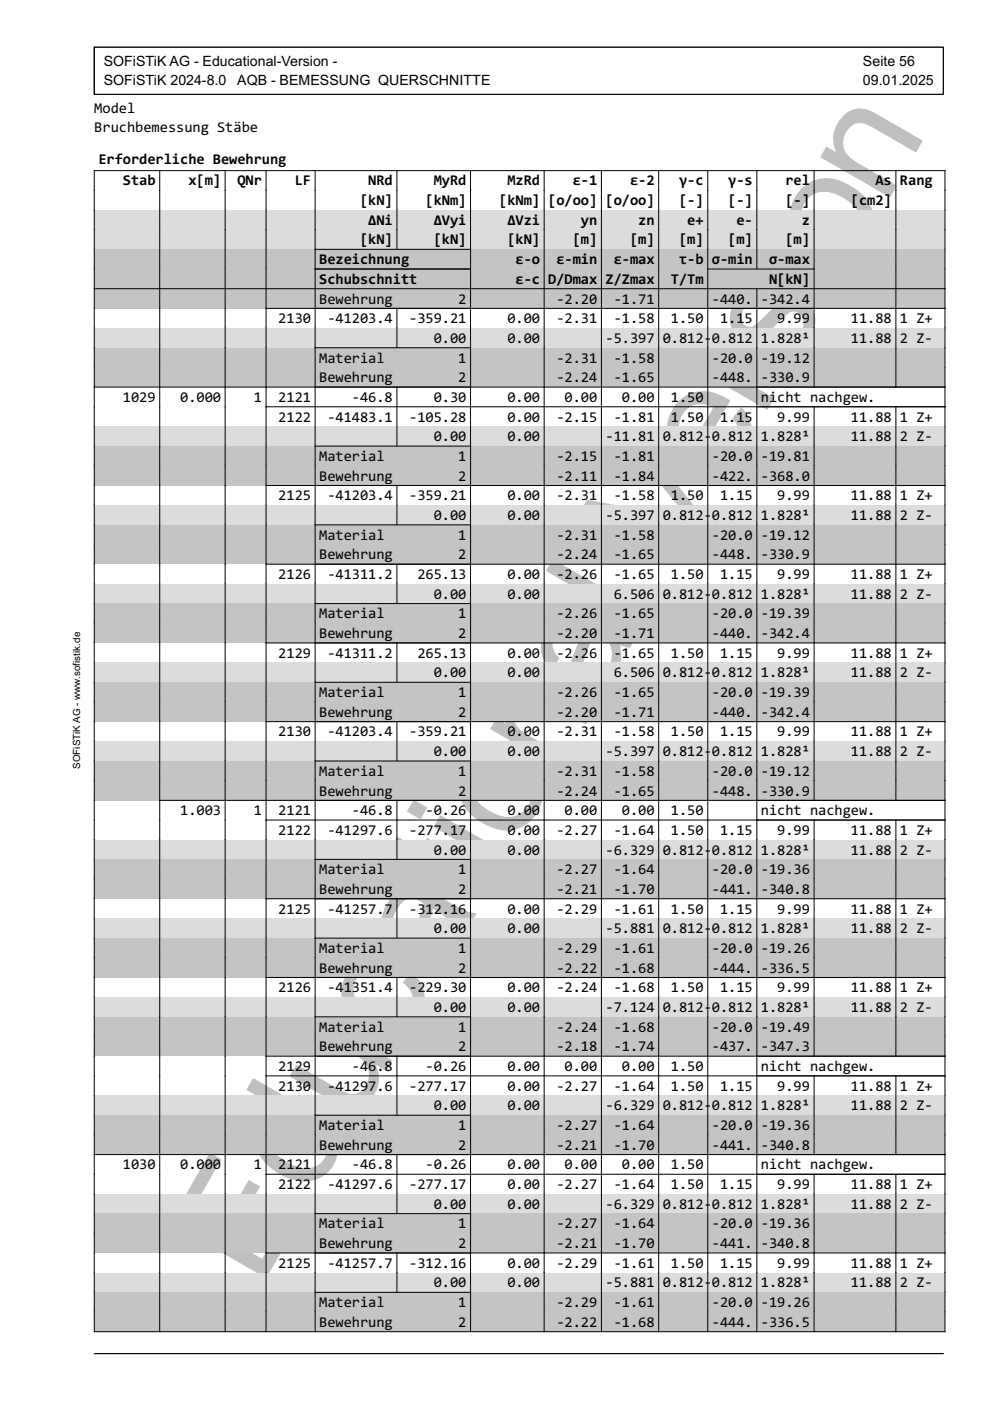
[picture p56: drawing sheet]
<svg xmlns="http://www.w3.org/2000/svg" width="210mm" height="297mm" viewBox="0 0 210 297" stroke-linecap="round" stroke-linejoin="round" font-family="sans-serif">
<defs><g id="words">
<text font-size="33" fill="#c0c0c0" x="55.1" y="273.3" transform="rotate(-60 55.1 273.3)">Educational Version</text>
<g font-size="3.2">
<text x="20" y="24">Model</text>
<text x="20" y="28">Bruchbemessung Stäbe</text>
<text x="20.9" y="34.7">Erforderliche Bewehrung</text>
<text x="26.1" y="39.3">Stab</text>
<text x="39.9" y="39.3">x[m]</text>
<text x="50.3" y="39.3">QNr</text>
<text x="62.5" y="39.3">LF</text>
<text x="78.1" y="39.3">NRd</text>
<text x="92" y="39.3">MyRd</text>
<text x="107.6" y="39.3">MzRd</text>
<text x="121.4" y="39.3">ε-1</text>
<text x="133.6" y="39.3">ε-2</text>
<text x="144" y="39.3">γ-c</text>
<text x="154.4" y="39.3">γ-s</text>
<text x="166.5" y="39.3">rel</text>
<text x="185.6" y="39.3">As</text>
<text x="190.8" y="39.3">Rang</text>
<text x="76.4" y="43.5">[kN]</text>
<text x="78.1" y="47.7">ΔNi</text>
<text x="90.2" y="43.5">[kNm]</text>
<text x="92" y="47.7">ΔVyi</text>
<text x="105.8" y="43.5">[kNm]</text>
<text x="107.6" y="47.7">ΔVzi</text>
<text x="116.2" y="43.5">[o/oo]</text>
<text x="123.2" y="47.7">yn</text>
<text x="128.4" y="43.5">[o/oo]</text>
<text x="135.3" y="47.7">zn</text>
<text x="144" y="43.5">[-]</text>
<text x="145.7" y="47.7">e+</text>
<text x="154.4" y="43.5">[-]</text>
<text x="156.1" y="47.7">e-</text>
<text x="166.5" y="43.5">[-]</text>
<text x="170" y="47.7">z</text>
<text x="180.4" y="43.5">[cm2]</text>
<text x="76.4" y="51.8">[kN]</text>
<text x="92" y="51.8">[kN]</text>
<text x="107.6" y="51.8">[kN]</text>
<text x="121.4" y="51.8">[m]</text>
<text x="133.6" y="51.8">[m]</text>
<text x="144" y="51.8">[m]</text>
<text x="154.4" y="51.8">[m]</text>
<text x="166.5" y="51.8">[m]</text>
<text x="67.7" y="56">Bezeichnung</text>
<text x="109.3" y="56">ε-o</text>
<text x="118" y="56">ε-min</text>
<text x="130.1" y="56">ε-max</text>
<text x="144" y="56">τ-b</text>
<text x="150.9" y="56">σ-min</text>
<text x="163.1" y="56">σ-max</text>
<text x="67.7" y="60.2">Schubschnitt</text>
<text x="67.7" y="64.4">Bewehrung</text>
<text x="97.2" y="64.4">2</text>
<text x="109.3" y="60.2">ε-c</text>
<text x="116.2" y="60.2">D/Dmax</text>
<text x="118" y="64.4">-2.20</text>
<text x="128.4" y="60.2">Z/Zmax</text>
<text x="130.1" y="64.4">-1.71</text>
<text x="142.3" y="60.2">T/Tm</text>
<text x="150.9" y="64.4">-440.</text>
<text x="161.3" y="64.4">-342.4</text>
<text x="163.1" y="60.2">N[kN]</text>
<text x="59" y="68.5">2130</text>
<text x="69.4" y="68.5">-41203.4</text>
<text x="86.8" y="68.5">-359.21</text>
<text x="107.6" y="68.5">0.00</text>
<text x="118" y="68.5">-2.31</text>
<text x="130.1" y="68.5">-1.58</text>
<text x="142.3" y="68.5">1.50</text>
<text x="152.7" y="68.5">1.15</text>
<text x="164.8" y="68.5">9.99</text>
<text x="180.4" y="68.5">11.88</text>
<text x="190.8" y="68.5">1 Z+</text>
<text x="67.7" y="76.9">Material</text>
<text x="92" y="72.7">0.00</text>
<text x="97.2" y="76.9">1</text>
<text x="107.6" y="72.7">0.00</text>
<text x="118" y="76.9">-2.31</text>
<text x="128.4" y="72.7">-5.397</text>
<text x="130.1" y="76.9">-1.58</text>
<text x="140.5" y="72.7">0.812-</text>
<text x="150.9" y="72.7">0.812</text>
<text x="150.9" y="76.9">-20.0</text>
<text x="161.3" y="72.7">1.828¹</text>
<text x="161.3" y="76.9">-19.12</text>
<text x="180.4" y="72.7">11.88</text>
<text x="190.8" y="72.7">2 Z-</text>
<text x="67.7" y="81">Bewehrung</text>
<text x="97.2" y="81">2</text>
<text x="118" y="81">-2.24</text>
<text x="130.1" y="81">-1.65</text>
<text x="150.9" y="81">-448.</text>
<text x="161.3" y="81">-330.9</text>
<text x="26.1" y="85.2">1029</text>
<text x="38.2" y="85.2">0.000</text>
<text x="53.8" y="85.2">1</text>
<text x="59" y="85.2">2121</text>
<text x="59" y="89.4">2122</text>
<text x="69.4" y="89.4">-41483.1</text>
<text x="74.6" y="85.2">-46.8</text>
<text x="86.8" y="89.4">-105.28</text>
<text x="92" y="85.2">0.30</text>
<text x="107.6" y="85.2">0.00</text>
<text x="107.6" y="89.4">0.00</text>
<text x="118" y="89.4">-2.15</text>
<text x="119.7" y="85.2">0.00</text>
<text x="130.1" y="89.4">-1.81</text>
<text x="131.9" y="85.2">0.00</text>
<text x="142.3" y="85.2">1.50</text>
<text x="142.3" y="89.4">1.50</text>
<text x="152.7" y="89.4">1.15</text>
<text x="161.3" y="85.2">nicht nachgew.</text>
<text x="164.8" y="89.4">9.99</text>
<text x="180.4" y="89.4">11.88</text>
<text x="190.8" y="89.4">1 Z+</text>
<text x="92" y="93.6">0.00</text>
<text x="107.6" y="93.6">0.00</text>
<text x="128.4" y="93.6">-11.81</text>
<text x="140.5" y="93.6">0.812-</text>
<text x="150.9" y="93.6">0.812</text>
<text x="161.3" y="93.6">1.828¹</text>
<text x="180.4" y="93.6">11.88</text>
<text x="190.8" y="93.6">2 Z-</text>
<text x="67.7" y="97.7">Material</text>
<text x="67.7" y="101.9">Bewehrung</text>
<text x="97.2" y="97.7">1</text>
<text x="97.2" y="101.9">2</text>
<text x="118" y="97.7">-2.15</text>
<text x="118" y="101.9">-2.11</text>
<text x="130.1" y="97.7">-1.81</text>
<text x="130.1" y="101.9">-1.84</text>
<text x="150.9" y="97.7">-20.0</text>
<text x="150.9" y="101.9">-422.</text>
<text x="161.3" y="97.7">-19.81</text>
<text x="161.3" y="101.9">-368.0</text>
<text x="59" y="106.1">2125</text>
<text x="69.4" y="106.1">-41203.4</text>
<text x="86.8" y="106.1">-359.21</text>
<text x="107.6" y="106.1">0.00</text>
<text x="118" y="106.1">-2.31</text>
<text x="130.1" y="106.1">-1.58</text>
<text x="142.3" y="106.1">1.50</text>
<text x="152.7" y="106.1">1.15</text>
<text x="164.8" y="106.1">9.99</text>
<text x="180.4" y="106.1">11.88</text>
<text x="190.8" y="106.1">1 Z+</text>
<text x="92" y="110.3">0.00</text>
<text x="107.6" y="110.3">0.00</text>
<text x="128.4" y="110.3">-5.397</text>
<text x="140.5" y="110.3">0.812-</text>
<text x="150.9" y="110.3">0.812</text>
<text x="161.3" y="110.3">1.828¹</text>
<text x="180.4" y="110.3">11.88</text>
<text x="190.8" y="110.3">2 Z-</text>
<text x="67.7" y="114.4">Material</text>
<text x="67.7" y="118.6">Bewehrung</text>
<text x="97.2" y="114.4">1</text>
<text x="97.2" y="118.6">2</text>
<text x="118" y="114.4">-2.31</text>
<text x="118" y="118.6">-2.24</text>
<text x="130.1" y="114.4">-1.58</text>
<text x="130.1" y="118.6">-1.65</text>
<text x="150.9" y="114.4">-20.0</text>
<text x="150.9" y="118.6">-448.</text>
<text x="161.3" y="114.4">-19.12</text>
<text x="161.3" y="118.6">-330.9</text>
<text x="59" y="122.8">2126</text>
<text x="69.4" y="122.8">-41311.2</text>
<text x="88.5" y="122.8">265.13</text>
<text x="107.6" y="122.8">0.00</text>
<text x="118" y="122.8">-2.26</text>
<text x="130.1" y="122.8">-1.65</text>
<text x="142.3" y="122.8">1.50</text>
<text x="152.7" y="122.8">1.15</text>
<text x="164.8" y="122.8">9.99</text>
<text x="180.4" y="122.8">11.88</text>
<text x="190.8" y="122.8">1 Z+</text>
<text x="67.7" y="131.1">Material</text>
<text x="92" y="126.9">0.00</text>
<text x="97.2" y="131.1">1</text>
<text x="107.6" y="126.9">0.00</text>
<text x="118" y="131.1">-2.26</text>
<text x="130.1" y="126.9">6.506</text>
<text x="130.1" y="131.1">-1.65</text>
<text x="140.5" y="126.9">0.812-</text>
<text x="150.9" y="126.9">0.812</text>
<text x="150.9" y="131.1">-20.0</text>
<text x="161.3" y="126.9">1.828¹</text>
<text x="161.3" y="131.1">-19.39</text>
<text x="180.4" y="126.9">11.88</text>
<text x="190.8" y="126.9">2 Z-</text>
<text x="67.7" y="135.3">Bewehrung</text>
<text x="97.2" y="135.3">2</text>
<text x="118" y="135.3">-2.20</text>
<text x="130.1" y="135.3">-1.71</text>
<text x="150.9" y="135.3">-440.</text>
<text x="161.3" y="135.3">-342.4</text>
<text x="59" y="139.5">2129</text>
<text x="69.4" y="139.5">-41311.2</text>
<text x="88.5" y="139.5">265.13</text>
<text x="92" y="143.6">0.00</text>
<text x="107.6" y="139.5">0.00</text>
<text x="107.6" y="143.6">0.00</text>
<text x="118" y="139.5">-2.26</text>
<text x="130.1" y="139.5">-1.65</text>
<text x="130.1" y="143.6">6.506</text>
<text x="140.5" y="143.6">0.812-</text>
<text x="142.3" y="139.5">1.50</text>
<text x="150.9" y="143.6">0.812</text>
<text x="152.7" y="139.5">1.15</text>
<text x="161.3" y="143.6">1.828¹</text>
<text x="164.8" y="139.5">9.99</text>
<text x="180.4" y="139.5">11.88</text>
<text x="180.4" y="143.6">11.88</text>
<text x="190.8" y="139.5">1 Z+</text>
<text x="190.8" y="143.6">2 Z-</text>
<text x="67.7" y="147.8">Material</text>
<text x="97.2" y="147.8">1</text>
<text x="118" y="147.8">-2.26</text>
<text x="130.1" y="147.8">-1.65</text>
<text x="150.9" y="147.8">-20.0</text>
<text x="161.3" y="147.8">-19.39</text>
<text x="67.7" y="152">Bewehrung</text>
<text x="97.2" y="152">2</text>
<text x="118" y="152">-2.20</text>
<text x="130.1" y="152">-1.71</text>
<text x="150.9" y="152">-440.</text>
<text x="161.3" y="152">-342.4</text>
<text x="59" y="156.1">2130</text>
<text x="69.4" y="156.1">-41203.4</text>
<text x="86.8" y="156.1">-359.21</text>
<text x="92" y="160.3">0.00</text>
<text x="107.6" y="156.1">0.00</text>
<text x="107.6" y="160.3">0.00</text>
<text x="118" y="156.1">-2.31</text>
<text x="128.4" y="160.3">-5.397</text>
<text x="130.1" y="156.1">-1.58</text>
<text x="140.5" y="160.3">0.812-</text>
<text x="142.3" y="156.1">1.50</text>
<text x="150.9" y="160.3">0.812</text>
<text x="152.7" y="156.1">1.15</text>
<text x="161.3" y="160.3">1.828¹</text>
<text x="164.8" y="156.1">9.99</text>
<text x="180.4" y="156.1">11.88</text>
<text x="180.4" y="160.3">11.88</text>
<text x="190.8" y="156.1">1 Z+</text>
<text x="190.8" y="160.3">2 Z-</text>
<text x="67.7" y="164.5">Material</text>
<text x="97.2" y="164.5">1</text>
<text x="118" y="164.5">-2.31</text>
<text x="130.1" y="164.5">-1.58</text>
<text x="150.9" y="164.5">-20.0</text>
<text x="161.3" y="164.5">-19.12</text>
<text x="38.2" y="172.8">1.003</text>
<text x="53.8" y="172.8">1</text>
<text x="59" y="172.8">2121</text>
<text x="67.7" y="168.7">Bewehrung</text>
<text x="74.6" y="172.8">-46.8</text>
<text x="90.2" y="172.8">-0.26</text>
<text x="97.2" y="168.7">2</text>
<text x="107.6" y="172.8">0.00</text>
<text x="118" y="168.7">-2.24</text>
<text x="119.7" y="172.8">0.00</text>
<text x="130.1" y="168.7">-1.65</text>
<text x="131.9" y="172.8">0.00</text>
<text x="142.3" y="172.8">1.50</text>
<text x="150.9" y="168.7">-448.</text>
<text x="161.3" y="168.7">-330.9</text>
<text x="161.3" y="172.8">nicht nachgew.</text>
<text x="59" y="177">2122</text>
<text x="69.4" y="177">-41297.6</text>
<text x="86.8" y="177">-277.17</text>
<text x="107.6" y="177">0.00</text>
<text x="118" y="177">-2.27</text>
<text x="130.1" y="177">-1.64</text>
<text x="142.3" y="177">1.50</text>
<text x="152.7" y="177">1.15</text>
<text x="164.8" y="177">9.99</text>
<text x="180.4" y="177">11.88</text>
<text x="190.8" y="177">1 Z+</text>
<text x="67.7" y="185.4">Material</text>
<text x="92" y="181.2">0.00</text>
<text x="97.2" y="185.4">1</text>
<text x="107.6" y="181.2">0.00</text>
<text x="118" y="185.4">-2.27</text>
<text x="128.4" y="181.2">-6.329</text>
<text x="130.1" y="185.4">-1.64</text>
<text x="140.5" y="181.2">0.812-</text>
<text x="150.9" y="181.2">0.812</text>
<text x="150.9" y="185.4">-20.0</text>
<text x="161.3" y="181.2">1.828¹</text>
<text x="161.3" y="185.4">-19.36</text>
<text x="180.4" y="181.2">11.88</text>
<text x="190.8" y="181.2">2 Z-</text>
<text x="67.7" y="189.5">Bewehrung</text>
<text x="97.2" y="189.5">2</text>
<text x="118" y="189.5">-2.21</text>
<text x="130.1" y="189.5">-1.70</text>
<text x="150.9" y="189.5">-441.</text>
<text x="161.3" y="189.5">-340.8</text>
<text x="59" y="193.7">2125</text>
<text x="69.4" y="193.7">-41257.7</text>
<text x="86.8" y="193.7">-312.16</text>
<text x="92" y="197.9">0.00</text>
<text x="107.6" y="193.7">0.00</text>
<text x="107.6" y="197.9">0.00</text>
<text x="118" y="193.7">-2.29</text>
<text x="128.4" y="197.9">-5.881</text>
<text x="130.1" y="193.7">-1.61</text>
<text x="140.5" y="197.9">0.812-</text>
<text x="142.3" y="193.7">1.50</text>
<text x="150.9" y="197.9">0.812</text>
<text x="152.7" y="193.7">1.15</text>
<text x="161.3" y="197.9">1.828¹</text>
<text x="164.8" y="193.7">9.99</text>
<text x="180.4" y="193.7">11.88</text>
<text x="180.4" y="197.9">11.88</text>
<text x="190.8" y="193.7">1 Z+</text>
<text x="190.8" y="197.9">2 Z-</text>
<text x="67.7" y="202">Material</text>
<text x="97.2" y="202">1</text>
<text x="118" y="202">-2.29</text>
<text x="130.1" y="202">-1.61</text>
<text x="150.9" y="202">-20.0</text>
<text x="161.3" y="202">-19.26</text>
<text x="67.7" y="206.2">Bewehrung</text>
<text x="97.2" y="206.2">2</text>
<text x="118" y="206.2">-2.22</text>
<text x="130.1" y="206.2">-1.68</text>
<text x="150.9" y="206.2">-444.</text>
<text x="161.3" y="206.2">-336.5</text>
<text x="59" y="210.4">2126</text>
<text x="69.4" y="210.4">-41351.4</text>
<text x="86.8" y="210.4">-229.30</text>
<text x="92" y="214.6">0.00</text>
<text x="107.6" y="210.4">0.00</text>
<text x="107.6" y="214.6">0.00</text>
<text x="118" y="210.4">-2.24</text>
<text x="128.4" y="214.6">-7.124</text>
<text x="130.1" y="210.4">-1.68</text>
<text x="140.5" y="214.6">0.812-</text>
<text x="142.3" y="210.4">1.50</text>
<text x="150.9" y="214.6">0.812</text>
<text x="152.7" y="210.4">1.15</text>
<text x="161.3" y="214.6">1.828¹</text>
<text x="164.8" y="210.4">9.99</text>
<text x="180.4" y="210.4">11.88</text>
<text x="180.4" y="214.6">11.88</text>
<text x="190.8" y="210.4">1 Z+</text>
<text x="190.8" y="214.6">2 Z-</text>
<text x="67.7" y="218.7">Material</text>
<text x="97.2" y="218.7">1</text>
<text x="118" y="218.7">-2.24</text>
<text x="130.1" y="218.7">-1.68</text>
<text x="150.9" y="218.7">-20.0</text>
<text x="161.3" y="218.7">-19.49</text>
<text x="59" y="227.1">2129</text>
<text x="67.7" y="222.9">Bewehrung</text>
<text x="74.6" y="227.1">-46.8</text>
<text x="90.2" y="227.1">-0.26</text>
<text x="97.2" y="222.9">2</text>
<text x="107.6" y="227.1">0.00</text>
<text x="118" y="222.9">-2.18</text>
<text x="119.7" y="227.1">0.00</text>
<text x="130.1" y="222.9">-1.74</text>
<text x="131.9" y="227.1">0.00</text>
<text x="142.3" y="227.1">1.50</text>
<text x="150.9" y="222.9">-437.</text>
<text x="161.3" y="222.9">-347.3</text>
<text x="161.3" y="227.1">nicht nachgew.</text>
<text x="59" y="231.2">2130</text>
<text x="69.4" y="231.2">-41297.6</text>
<text x="86.8" y="231.2">-277.17</text>
<text x="107.6" y="231.2">0.00</text>
<text x="118" y="231.2">-2.27</text>
<text x="130.1" y="231.2">-1.64</text>
<text x="142.3" y="231.2">1.50</text>
<text x="152.7" y="231.2">1.15</text>
<text x="164.8" y="231.2">9.99</text>
<text x="180.4" y="231.2">11.88</text>
<text x="190.8" y="231.2">1 Z+</text>
<text x="67.7" y="239.6">Material</text>
<text x="92" y="235.4">0.00</text>
<text x="97.2" y="239.6">1</text>
<text x="107.6" y="235.4">0.00</text>
<text x="118" y="239.6">-2.27</text>
<text x="128.4" y="235.4">-6.329</text>
<text x="130.1" y="239.6">-1.64</text>
<text x="140.5" y="235.4">0.812-</text>
<text x="150.9" y="235.4">0.812</text>
<text x="150.9" y="239.6">-20.0</text>
<text x="161.3" y="235.4">1.828¹</text>
<text x="161.3" y="239.6">-19.36</text>
<text x="180.4" y="235.4">11.88</text>
<text x="190.8" y="235.4">2 Z-</text>
<text x="67.7" y="243.8">Bewehrung</text>
<text x="97.2" y="243.8">2</text>
<text x="118" y="243.8">-2.21</text>
<text x="130.1" y="243.8">-1.70</text>
<text x="150.9" y="243.8">-441.</text>
<text x="161.3" y="243.8">-340.8</text>
<text x="26.1" y="247.9">1030</text>
<text x="38.2" y="247.9">0.000</text>
<text x="53.8" y="247.9">1</text>
<text x="59" y="247.9">2121</text>
<text x="74.6" y="247.9">-46.8</text>
<text x="90.2" y="247.9">-0.26</text>
<text x="107.6" y="247.9">0.00</text>
<text x="119.7" y="247.9">0.00</text>
<text x="131.9" y="247.9">0.00</text>
<text x="142.3" y="247.9">1.50</text>
<text x="161.3" y="247.9">nicht nachgew.</text>
<text x="59" y="252.1">2122</text>
<text x="69.4" y="252.1">-41297.6</text>
<text x="86.8" y="252.1">-277.17</text>
<text x="92" y="256.3">0.00</text>
<text x="107.6" y="252.1">0.00</text>
<text x="107.6" y="256.3">0.00</text>
<text x="118" y="252.1">-2.27</text>
<text x="128.4" y="256.3">-6.329</text>
<text x="130.1" y="252.1">-1.64</text>
<text x="140.5" y="256.3">0.812-</text>
<text x="142.3" y="252.1">1.50</text>
<text x="150.9" y="256.3">0.812</text>
<text x="152.7" y="252.1">1.15</text>
<text x="161.3" y="256.3">1.828¹</text>
<text x="164.8" y="252.1">9.99</text>
<text x="180.4" y="252.1">11.88</text>
<text x="180.4" y="256.3">11.88</text>
<text x="190.8" y="252.1">1 Z+</text>
<text x="190.8" y="256.3">2 Z-</text>
<text x="67.7" y="260.5">Material</text>
<text x="97.2" y="260.5">1</text>
<text x="118" y="260.5">-2.27</text>
<text x="130.1" y="260.5">-1.64</text>
<text x="150.9" y="260.5">-20.0</text>
<text x="161.3" y="260.5">-19.36</text>
<text x="59" y="268.8">2125</text>
<text x="67.7" y="264.6">Bewehrung</text>
<text x="69.4" y="268.8">-41257.7</text>
<text x="86.8" y="268.8">-312.16</text>
<text x="97.2" y="264.6">2</text>
<text x="107.6" y="268.8">0.00</text>
<text x="118" y="264.6">-2.21</text>
<text x="118" y="268.8">-2.29</text>
<text x="130.1" y="264.6">-1.70</text>
<text x="130.1" y="268.8">-1.61</text>
<text x="142.3" y="268.8">1.50</text>
<text x="150.9" y="264.6">-441.</text>
<text x="152.7" y="268.8">1.15</text>
<text x="161.3" y="264.6">-340.8</text>
<text x="164.8" y="268.8">9.99</text>
<text x="180.4" y="268.8">11.88</text>
<text x="190.8" y="268.8">1 Z+</text>
<text x="92" y="273">0.00</text>
<text x="107.6" y="273">0.00</text>
<text x="128.4" y="273">-5.881</text>
<text x="140.5" y="273">0.812-</text>
<text x="150.9" y="273">0.812</text>
<text x="161.3" y="273">1.828¹</text>
<text x="180.4" y="273">11.88</text>
<text x="190.8" y="273">2 Z-</text>
<text x="67.7" y="277.1">Material</text>
<text x="67.7" y="281.3">Bewehrung</text>
<text x="97.2" y="277.1">1</text>
<text x="97.2" y="281.3">2</text>
<text x="118" y="277.1">-2.29</text>
<text x="118" y="281.3">-2.22</text>
<text x="130.1" y="277.1">-1.61</text>
<text x="130.1" y="281.3">-1.68</text>
<text x="150.9" y="277.1">-20.0</text>
<text x="150.9" y="281.3">-444.</text>
<text x="161.3" y="277.1">-19.26</text>
<text x="161.3" y="281.3">-336.5</text>
</g>
<g font-size="3">
<text x="22" y="14">SOFiSTiK AG - Educational-Version -</text>
<text x="22" y="18">SOFiSTiK 2024-8.0</text>
<text x="50.3" y="18">AQB - BEMESSUNG QUERSCHNITTE</text>
<text x="183" y="14">Seite 56</text>
<text x="183" y="18">09.01.2025</text>
</g>
<text font-size="2.1" x="17" y="163" transform="rotate(-90 17 163)">SOFiSTiK AG - www.sofistik.de</text>
</g></defs>
<g fill="none" stroke="#000" stroke-width=".21">
<path d="M20 10h180v10h-180zM33.9 36.2v8.3M47.7 36.2v8.3M56.4 36.2v8.3M66.8 36.2v8.3M84.2 36.2v8.3M99.8 36.2v8.3M115.4 36.2v8.3M127.5 36.2v8.3M139.7 36.2v8.3M150.1 36.2v8.3M160.5 36.2v8.3"/>
<path d="M172.6 36.2v8.3M189.9 36.2v8.3M20 44.5v-8.3h180.4v8.3M20 287h180"/>
</g>
<path d="M20 44.5h180.4v4.2h-180.4z" fill="#dcdcdc"/>
<g fill="none" stroke="#000" stroke-width=".21">
<path d="M20 44.5v4.2M33.9 44.5v4.2M47.7 44.5v4.2M56.4 44.5v4.2M66.8 44.5v4.2M84.2 44.5v4.2M99.8 44.5v4.2M115.4 44.5v4.2M127.5 44.5v4.2M139.7 44.5v4.2M150.1 44.5v4.2M160.5 44.5v4.2"/>
<path d="M172.6 44.5v4.2M189.9 44.5v4.2M200.4 44.5v4.2"/>
</g>
<path d="M20 48.7h180.4v4.2h-180.4z" fill="#dcdcdc"/>
<g fill="none" stroke="#000" stroke-width=".21">
<path d="M20 48.7v4.2M33.9 48.7v4.2M47.7 48.7v4.2M56.4 48.7v4.2M66.8 48.7v4.2M84.2 48.7v4.2M99.8 48.7v4.2M115.4 48.7v4.2M127.5 48.7v4.2M139.7 48.7v4.2M150.1 48.7v4.2M160.5 48.7v4.2"/>
<path d="M172.6 48.7v4.2M189.9 48.7v4.2M200.4 48.7v4.2"/>
</g>
<path d="M20 52.9h180.4v4.1h-180.4z" fill="#c4c4c4"/>
<g fill="none" stroke="#000" stroke-width=".21">
<path d="M20 52.9v4.1M33.9 52.9v4.1M47.7 52.9v4.1M56.4 52.9v4.1M66.8 57v-4.1h33v4.1M115.4 52.9v4.1M127.5 52.9v4.1M139.7 52.9v4.1M150.1 52.9v4.1M160.5 52.9v4.1M172.6 52.9v4.1M189.9 52.9v4.1"/>
<path d="M200.4 52.9v4.1"/>
</g>
<path d="M20 57h180.4v4.2h-180.4z" fill="#c4c4c4"/>
<path d="M20 57v4.2M33.9 57v4.2M47.7 57v4.2M56.4 57v4.2M115.4 57v4.2M127.5 57v4.2M139.7 57v4.2M189.9 57v4.2M200.4 57v4.2M66.8 61.2v-4.2h33v4.2M150.1 61.2v-4.2h22.5v4.2" fill="none" stroke="#000" stroke-width=".21"/>
<path d="M20 61.2h180.4v4.2h-180.4z" fill="#c4c4c4"/>
<g fill="none" stroke="#000" stroke-width=".21">
<path d="M20 69.6v-8.4h180.4v8.4M33.9 61.2v8.4M47.7 61.2v8.4M56.4 61.2v8.4M56.4 65.4h144M66.8 61.2v8.4M84.2 65.4v4.2M99.8 61.2v8.4M115.4 61.2v8.4M127.5 61.2v8.4M139.7 61.2v8.4M150.1 61.2v8.4"/>
<path d="M160.5 61.2v8.4M172.6 61.2v8.4M189.9 61.2v8.4"/>
</g>
<path d="M20 69.6h180.4v4.1h-180.4z" fill="#dcdcdc"/>
<g fill="none" stroke="#000" stroke-width=".21">
<path d="M20 69.6v4.1M33.9 69.6v4.1M47.7 69.6v4.1M56.4 69.6v4.1M66.8 69.6v4.1M84.2 69.6v4.1M99.8 69.6v4.1M115.4 69.6v4.1M127.5 69.6v4.1M139.7 69.6v4.1M150.1 69.6v4.1M160.5 69.6v4.1"/>
<path d="M172.6 69.6v4.1M189.9 69.6v4.1M200.4 69.6v4.1"/>
</g>
<path d="M20 73.7h180.4v4.2h-180.4z" fill="#c4c4c4"/>
<g fill="none" stroke="#000" stroke-width=".21">
<path d="M20 73.7v4.2M33.9 73.7v4.2M47.7 73.7v4.2M56.4 73.7v4.2M66.8 77.9v-4.2h33v4.2M115.4 73.7v4.2M127.5 73.7v4.2M139.7 73.7v4.2M150.1 73.7v4.2M160.5 73.7v4.2M172.6 73.7v4.2M189.9 73.7v4.2"/>
<path d="M200.4 73.7v4.2"/>
</g>
<path d="M20 77.9h180.4v4.2h-180.4z" fill="#c4c4c4"/>
<g fill="none" stroke="#000" stroke-width=".21">
<path d="M20 77.9v12.5M33.9 77.9v12.5M47.7 77.9v12.5M56.4 77.9v12.5M66.8 77.9v12.5M99.8 77.9v12.5M115.4 77.9v12.5M127.5 77.9v12.5M139.7 77.9v12.5M150.1 77.9v12.5M160.5 77.9v12.5M172.6 77.9v4.2"/>
<path d="M189.9 77.9v4.2M200.4 77.9v12.5M20 82.1h180.4M56.4 86.2h144M84.2 82.1v8.3M172.6 86.2v4.2M189.9 86.2v4.2"/>
</g>
<path d="M20 90.4h180.4v4.2h-180.4z" fill="#dcdcdc"/>
<g fill="none" stroke="#000" stroke-width=".21">
<path d="M20 90.4v4.2M33.9 90.4v4.2M47.7 90.4v4.2M56.4 90.4v4.2M66.8 90.4v4.2M84.2 90.4v4.2M99.8 90.4v4.2M115.4 90.4v4.2M127.5 90.4v4.2M139.7 90.4v4.2M150.1 90.4v4.2M160.5 90.4v4.2"/>
<path d="M172.6 90.4v4.2M189.9 90.4v4.2M200.4 90.4v4.2"/>
</g>
<path d="M20 94.6h180.4v4.2h-180.4z" fill="#c4c4c4"/>
<g fill="none" stroke="#000" stroke-width=".21">
<path d="M20 94.6v4.2M33.9 94.6v4.2M47.7 94.6v4.2M56.4 94.6v4.2M66.8 98.8v-4.2h33v4.2M115.4 94.6v4.2M127.5 94.6v4.2M139.7 94.6v4.2M150.1 94.6v4.2M160.5 94.6v4.2M172.6 94.6v4.2M189.9 94.6v4.2"/>
<path d="M200.4 94.6v4.2"/>
</g>
<path d="M20 98.8h180.4v4.1h-180.4z" fill="#c4c4c4"/>
<g fill="none" stroke="#000" stroke-width=".21">
<path d="M20 98.8v8.3M33.9 98.8v8.3M47.7 98.8v8.3M56.4 98.8v8.3M66.8 98.8v8.3M99.8 98.8v8.3M115.4 98.8v8.3M127.5 98.8v8.3M139.7 98.8v8.3M150.1 98.8v8.3M160.5 98.8v8.3M172.6 98.8v8.3"/>
<path d="M189.9 98.8v8.3M200.4 98.8v8.3M56.4 102.9h144M84.2 102.9v4.2"/>
</g>
<path d="M20 107.1h180.4v4.2h-180.4z" fill="#dcdcdc"/>
<g fill="none" stroke="#000" stroke-width=".21">
<path d="M20 107.1v4.2M33.9 107.1v4.2M47.7 107.1v4.2M56.4 107.1v4.2M66.8 107.1v4.2M84.2 107.1v4.2M99.8 107.1v4.2M115.4 107.1v4.2M127.5 107.1v4.2M139.7 107.1v4.2M150.1 107.1v4.2M160.5 107.1v4.2"/>
<path d="M172.6 107.1v4.2M189.9 107.1v4.2M200.4 107.1v4.2"/>
</g>
<path d="M20 111.3h180.4v4.2h-180.4z" fill="#c4c4c4"/>
<g fill="none" stroke="#000" stroke-width=".21">
<path d="M20 111.3v4.2M33.9 111.3v4.2M47.7 111.3v4.2M56.4 111.3v4.2M66.8 115.5v-4.2h33v4.2M115.4 111.3v4.2M127.5 111.3v4.2M139.7 111.3v4.2M150.1 111.3v4.2M160.5 111.3v4.2M172.6 111.3v4.2M189.9 111.3v4.2"/>
<path d="M200.4 111.3v4.2"/>
</g>
<path d="M20 115.5h180.4v4.1h-180.4z" fill="#c4c4c4"/>
<g fill="none" stroke="#000" stroke-width=".21">
<path d="M20 115.5v8.3M33.9 115.5v8.3M47.7 115.5v8.3M56.4 115.5v8.3M56.4 119.6h144M66.8 115.5v8.3M84.2 119.6v4.2M99.8 115.5v8.3M115.4 115.5v8.3M127.5 115.5v8.3M139.7 115.5v8.3M150.1 115.5v8.3"/>
<path d="M160.5 115.5v8.3M172.6 115.5v8.3M189.9 115.5v8.3M200.4 115.5v8.3"/>
</g>
<path d="M20 123.8h180.4v4.2h-180.4z" fill="#dcdcdc"/>
<g fill="none" stroke="#000" stroke-width=".21">
<path d="M20 123.8v4.2M33.9 123.8v4.2M47.7 123.8v4.2M56.4 123.8v4.2M66.8 123.8v4.2M84.2 123.8v4.2M99.8 123.8v4.2M115.4 123.8v4.2M127.5 123.8v4.2M139.7 123.8v4.2M150.1 123.8v4.2M160.5 123.8v4.2"/>
<path d="M172.6 123.8v4.2M189.9 123.8v4.2M200.4 123.8v4.2"/>
</g>
<path d="M20 128h180.4v4.1h-180.4z" fill="#c4c4c4"/>
<g fill="none" stroke="#000" stroke-width=".21">
<path d="M20 128v4.1M33.9 128v4.1M47.7 128v4.1M56.4 128v4.1M66.8 132.1v-4.1h33v4.1M115.4 128v4.1M127.5 128v4.1M139.7 128v4.1M150.1 128v4.1M160.5 128v4.1M172.6 128v4.1M189.9 128v4.1"/>
<path d="M200.4 128v4.1"/>
</g>
<path d="M20 132.1h180.4v4.2h-180.4z" fill="#c4c4c4"/>
<g fill="none" stroke="#000" stroke-width=".21">
<path d="M20 132.1v8.4M33.9 132.1v8.4M47.7 132.1v8.4M56.4 132.1v8.4M56.4 136.3h144M66.8 132.1v8.4M84.2 136.3v4.2M99.8 132.1v8.4M115.4 132.1v8.4M127.5 132.1v8.4M139.7 132.1v8.4M150.1 132.1v8.4"/>
<path d="M160.5 132.1v8.4M172.6 132.1v8.4M189.9 132.1v8.4M200.4 132.1v8.4"/>
</g>
<path d="M20 140.5h180.4v4.2h-180.4z" fill="#dcdcdc"/>
<g fill="none" stroke="#000" stroke-width=".21">
<path d="M20 140.5v4.2M33.9 140.5v4.2M47.7 140.5v4.2M56.4 140.5v4.2M66.8 140.5v4.2M84.2 140.5v4.2M99.8 140.5v4.2M115.4 140.5v4.2M127.5 140.5v4.2M139.7 140.5v4.2M150.1 140.5v4.2M160.5 140.5v4.2"/>
<path d="M172.6 140.5v4.2M189.9 140.5v4.2M200.4 140.5v4.2"/>
</g>
<path d="M20 144.7h180.4v4.1h-180.4z" fill="#c4c4c4"/>
<g fill="none" stroke="#000" stroke-width=".21">
<path d="M20 144.7v4.1M33.9 144.7v4.1M47.7 144.7v4.1M56.4 144.7v4.1M66.8 148.8v-4.1h33v4.1M115.4 144.7v4.1M127.5 144.7v4.1M139.7 144.7v4.1M150.1 144.7v4.1M160.5 144.7v4.1M172.6 144.7v4.1M189.9 144.7v4.1"/>
<path d="M200.4 144.7v4.1"/>
</g>
<path d="M20 148.8h180.4v4.2h-180.4z" fill="#c4c4c4"/>
<g fill="none" stroke="#000" stroke-width=".21">
<path d="M20 148.8v8.4M33.9 148.8v8.4M47.7 148.8v8.4M56.4 148.8v8.4M56.4 153h144M66.8 148.8v8.4M84.2 153v4.2M99.8 148.8v8.4M115.4 148.8v8.4M127.5 148.8v8.4M139.7 148.8v8.4M150.1 148.8v8.4"/>
<path d="M160.5 148.8v8.4M172.6 148.8v8.4M189.9 148.8v8.4M200.4 148.8v8.4"/>
</g>
<path d="M20 157.2h180.4v4.1h-180.4z" fill="#dcdcdc"/>
<g fill="none" stroke="#000" stroke-width=".21">
<path d="M20 157.2v4.1M33.9 157.2v4.1M47.7 157.2v4.1M56.4 157.2v4.1M66.8 157.2v4.1M84.2 157.2v4.1M99.8 157.2v4.1M115.4 157.2v4.1M127.5 157.2v4.1M139.7 157.2v4.1M150.1 157.2v4.1M160.5 157.2v4.1"/>
<path d="M172.6 157.2v4.1M189.9 157.2v4.1M200.4 157.2v4.1"/>
</g>
<path d="M20 161.3h180.4v4.2h-180.4z" fill="#c4c4c4"/>
<g fill="none" stroke="#000" stroke-width=".21">
<path d="M20 161.3v4.2M33.9 161.3v4.2M47.7 161.3v4.2M56.4 161.3v4.2M66.8 165.5v-4.2h33v4.2M115.4 161.3v4.2M127.5 161.3v4.2M139.7 161.3v4.2M150.1 161.3v4.2M160.5 161.3v4.2M172.6 161.3v4.2M189.9 161.3v4.2"/>
<path d="M200.4 161.3v4.2"/>
</g>
<path d="M20 165.5h180.4v4.2h-180.4z" fill="#c4c4c4"/>
<g fill="none" stroke="#000" stroke-width=".21">
<path d="M20 165.5v12.5M33.9 165.5v12.5M33.9 169.7h166.5M47.7 165.5v12.5M56.4 165.5v12.5M56.4 173.9h144M66.8 165.5v12.5M84.2 169.7v8.3M99.8 165.5v12.5M115.4 165.5v12.5M127.5 165.5v12.5M139.7 165.5v12.5"/>
<path d="M150.1 165.5v12.5M160.5 165.5v12.5M172.6 165.5v4.2M172.6 173.9v4.1M189.9 165.5v4.2M189.9 173.9v4.1M200.4 165.5v12.5"/>
</g>
<path d="M20 178h180.4v4.2h-180.4z" fill="#dcdcdc"/>
<g fill="none" stroke="#000" stroke-width=".21">
<path d="M20 178v4.2M33.9 178v4.2M47.7 178v4.2M56.4 178v4.2M66.8 178v4.2M84.2 178v4.2M99.8 178v4.2M115.4 178v4.2M127.5 178v4.2M139.7 178v4.2M150.1 178v4.2M160.5 178v4.2"/>
<path d="M172.6 178v4.2M189.9 178v4.2M200.4 178v4.2"/>
</g>
<path d="M20 182.2h180.4v4.2h-180.4z" fill="#c4c4c4"/>
<g fill="none" stroke="#000" stroke-width=".21">
<path d="M20 182.2v4.2M33.9 182.2v4.2M47.7 182.2v4.2M56.4 182.2v4.2M66.8 186.4v-4.2h33v4.2M115.4 182.2v4.2M127.5 182.2v4.2M139.7 182.2v4.2M150.1 182.2v4.2M160.5 182.2v4.2M172.6 182.2v4.2M189.9 182.2v4.2"/>
<path d="M200.4 182.2v4.2"/>
</g>
<path d="M20 186.4h180.4v4.2h-180.4z" fill="#c4c4c4"/>
<g fill="none" stroke="#000" stroke-width=".21">
<path d="M20 186.4v8.3M33.9 186.4v8.3M47.7 186.4v8.3M56.4 186.4v8.3M56.4 190.6h144M66.8 186.4v8.3M84.2 190.6v4.1M99.8 186.4v8.3M115.4 186.4v8.3M127.5 186.4v8.3M139.7 186.4v8.3M150.1 186.4v8.3"/>
<path d="M160.5 186.4v8.3M172.6 186.4v8.3M189.9 186.4v8.3M200.4 186.4v8.3"/>
</g>
<path d="M20 194.7h180.4v4.2h-180.4z" fill="#dcdcdc"/>
<g fill="none" stroke="#000" stroke-width=".21">
<path d="M20 194.7v4.2M33.9 194.7v4.2M47.7 194.7v4.2M56.4 194.7v4.2M66.8 194.7v4.2M84.2 194.7v4.2M99.8 194.7v4.2M115.4 194.7v4.2M127.5 194.7v4.2M139.7 194.7v4.2M150.1 194.7v4.2M160.5 194.7v4.2"/>
<path d="M172.6 194.7v4.2M189.9 194.7v4.2M200.4 194.7v4.2"/>
</g>
<path d="M20 198.9h180.4v4.2h-180.4z" fill="#c4c4c4"/>
<g fill="none" stroke="#000" stroke-width=".21">
<path d="M20 198.9v4.2M33.9 198.9v4.2M47.7 198.9v4.2M56.4 198.9v4.2M115.4 198.9v4.2M127.5 198.9v4.2M139.7 198.9v4.2M150.1 198.9v4.2M160.5 198.9v4.2M172.6 198.9v4.2M189.9 198.9v4.2M200.4 198.9v4.2"/>
<path d="M66.8 203.1v-4.2h33v4.2"/>
</g>
<path d="M20 203.1h180.4v4.1h-180.4z" fill="#c4c4c4"/>
<g fill="none" stroke="#000" stroke-width=".21">
<path d="M20 203.1v8.3M33.9 203.1v8.3M47.7 203.1v8.3M56.4 203.1v8.3M56.4 207.2h144M66.8 203.1v8.3M84.2 207.2v4.2M99.8 203.1v8.3M115.4 203.1v8.3M127.5 203.1v8.3M139.7 203.1v8.3M150.1 203.1v8.3"/>
<path d="M160.5 203.1v8.3M172.6 203.1v8.3M189.9 203.1v8.3M200.4 203.1v8.3"/>
</g>
<path d="M20 211.4h180.4v4.2h-180.4z" fill="#dcdcdc"/>
<g fill="none" stroke="#000" stroke-width=".21">
<path d="M20 211.4v4.2M33.9 211.4v4.2M47.7 211.4v4.2M56.4 211.4v4.2M66.8 211.4v4.2M84.2 211.4v4.2M99.8 211.4v4.2M115.4 211.4v4.2M127.5 211.4v4.2M139.7 211.4v4.2M150.1 211.4v4.2M160.5 211.4v4.2"/>
<path d="M172.6 211.4v4.2M189.9 211.4v4.2M200.4 211.4v4.2"/>
</g>
<path d="M20 215.6h180.4v4.2h-180.4z" fill="#c4c4c4"/>
<g fill="none" stroke="#000" stroke-width=".21">
<path d="M20 215.6v4.2M33.9 215.6v4.2M47.7 215.6v4.2M56.4 215.6v4.2M66.8 219.8v-4.2h33v4.2M115.4 215.6v4.2M127.5 215.6v4.2M139.7 215.6v4.2M150.1 215.6v4.2M160.5 215.6v4.2M172.6 215.6v4.2M189.9 215.6v4.2"/>
<path d="M200.4 215.6v4.2"/>
</g>
<path d="M20 219.8h180.4v4.1h-180.4z" fill="#c4c4c4"/>
<g fill="none" stroke="#000" stroke-width=".21">
<path d="M20 219.8v12.5M33.9 219.8v12.5M47.7 219.8v12.5M56.4 219.8v12.5M66.8 219.8v12.5M99.8 219.8v12.5M115.4 219.8v12.5M127.5 219.8v12.5M139.7 219.8v12.5M150.1 219.8v12.5M160.5 219.8v12.5M172.6 219.8v4.1"/>
<path d="M189.9 219.8v4.1M200.4 219.8v12.5M56.4 223.9h144M56.4 228.1h144M84.2 223.9v8.4M172.6 228.1v4.2M189.9 228.1v4.2"/>
</g>
<path d="M20 232.3h180.4v4.1h-180.4z" fill="#dcdcdc"/>
<g fill="none" stroke="#000" stroke-width=".21">
<path d="M20 232.3v4.1M33.9 232.3v4.1M47.7 232.3v4.1M56.4 232.3v4.1M66.8 232.3v4.1M84.2 232.3v4.1M99.8 232.3v4.1M115.4 232.3v4.1M127.5 232.3v4.1M139.7 232.3v4.1M150.1 232.3v4.1M160.5 232.3v4.1"/>
<path d="M172.6 232.3v4.1M189.9 232.3v4.1M200.4 232.3v4.1"/>
</g>
<path d="M20 236.4h180.4v4.2h-180.4z" fill="#c4c4c4"/>
<g fill="none" stroke="#000" stroke-width=".21">
<path d="M20 236.4v4.2M33.9 236.4v4.2M47.7 236.4v4.2M56.4 236.4v4.2M115.4 236.4v4.2M127.5 236.4v4.2M139.7 236.4v4.2M150.1 236.4v4.2M160.5 236.4v4.2M172.6 236.4v4.2M189.9 236.4v4.2M200.4 236.4v4.2"/>
<path d="M66.8 240.6v-4.2h33v4.2"/>
</g>
<path d="M20 240.6h180.4v4.2h-180.4z" fill="#c4c4c4"/>
<g fill="none" stroke="#000" stroke-width=".21">
<path d="M20 240.6v12.5M20 244.8h180.4M33.9 240.6v12.5M47.7 240.6v12.5M56.4 240.6v12.5M56.4 249h144M66.8 240.6v12.5M84.2 244.8v8.3M99.8 240.6v12.5M115.4 240.6v12.5M127.5 240.6v12.5M139.7 240.6v12.5"/>
<path d="M150.1 240.6v12.5M160.5 240.6v12.5M172.6 240.6v4.2M172.6 249v4.1M189.9 240.6v4.2M189.9 249v4.1M200.4 240.6v12.5"/>
</g>
<path d="M20 253.1h180.4v4.2h-180.4z" fill="#dcdcdc"/>
<g fill="none" stroke="#000" stroke-width=".21">
<path d="M20 253.1v4.2M33.9 253.1v4.2M47.7 253.1v4.2M56.4 253.1v4.2M66.8 253.1v4.2M84.2 253.1v4.2M99.8 253.1v4.2M115.4 253.1v4.2M127.5 253.1v4.2M139.7 253.1v4.2M150.1 253.1v4.2M160.5 253.1v4.2"/>
<path d="M172.6 253.1v4.2M189.9 253.1v4.2M200.4 253.1v4.2"/>
</g>
<path d="M20 257.3h180.4v4.2h-180.4z" fill="#c4c4c4"/>
<g fill="none" stroke="#000" stroke-width=".21">
<path d="M20 257.3v4.2M33.9 257.3v4.2M47.7 257.3v4.2M56.4 257.3v4.2M115.4 257.3v4.2M127.5 257.3v4.2M139.7 257.3v4.2M150.1 257.3v4.2M160.5 257.3v4.2M172.6 257.3v4.2M189.9 257.3v4.2M200.4 257.3v4.2"/>
<path d="M66.8 261.5v-4.2h33v4.2"/>
</g>
<path d="M20 261.5h180.4v4.2h-180.4z" fill="#c4c4c4"/>
<g fill="none" stroke="#000" stroke-width=".21">
<path d="M20 261.5v8.3M33.9 261.5v8.3M47.7 261.5v8.3M56.4 261.5v8.3M56.4 265.7h144M66.8 261.5v8.3M84.2 265.7v4.1M99.8 261.5v8.3M115.4 261.5v8.3M127.5 261.5v8.3M139.7 261.5v8.3M150.1 261.5v8.3"/>
<path d="M160.5 261.5v8.3M172.6 261.5v8.3M189.9 261.5v8.3M200.4 261.5v8.3"/>
</g>
<path d="M20 269.8h180.4v4.2h-180.4z" fill="#dcdcdc"/>
<g fill="none" stroke="#000" stroke-width=".21">
<path d="M20 269.8v4.2M33.9 269.8v4.2M47.7 269.8v4.2M56.4 269.8v4.2M66.8 269.8v4.2M84.2 269.8v4.2M99.8 269.8v4.2M115.4 269.8v4.2M127.5 269.8v4.2M139.7 269.8v4.2M150.1 269.8v4.2M160.5 269.8v4.2"/>
<path d="M172.6 269.8v4.2M189.9 269.8v4.2M200.4 269.8v4.2"/>
</g>
<path d="M20 274h180.4v4.2h-180.4z" fill="#c4c4c4"/>
<g fill="none" stroke="#000" stroke-width=".21">
<path d="M20 274v4.2M33.9 274v4.2M47.7 274v4.2M56.4 274v4.2M66.8 278.2v-4.2h33v4.2M115.4 274v4.2M127.5 274v4.2M139.7 274v4.2M150.1 274v4.2M160.5 274v4.2M172.6 274v4.2M189.9 274v4.2"/>
<path d="M200.4 274v4.2"/>
</g>
<path d="M20 278.2h180.4v4.1h-180.4z" fill="#c4c4c4"/>
<g fill="none" stroke="#000" stroke-width=".21">
<path d="M20 278.2v4.1h180.4v-4.1M33.9 278.2v4.1M47.7 278.2v4.1M56.4 278.2v4.1M66.8 278.2v4.1M99.8 278.2v4.1M115.4 278.2v4.1M127.5 278.2v4.1M139.7 278.2v4.1M150.1 278.2v4.1M160.5 278.2v4.1M172.6 278.2v4.1"/>
<path d="M189.9 278.2v4.1"/>
</g>
<use href="#words"/>
</svg>
